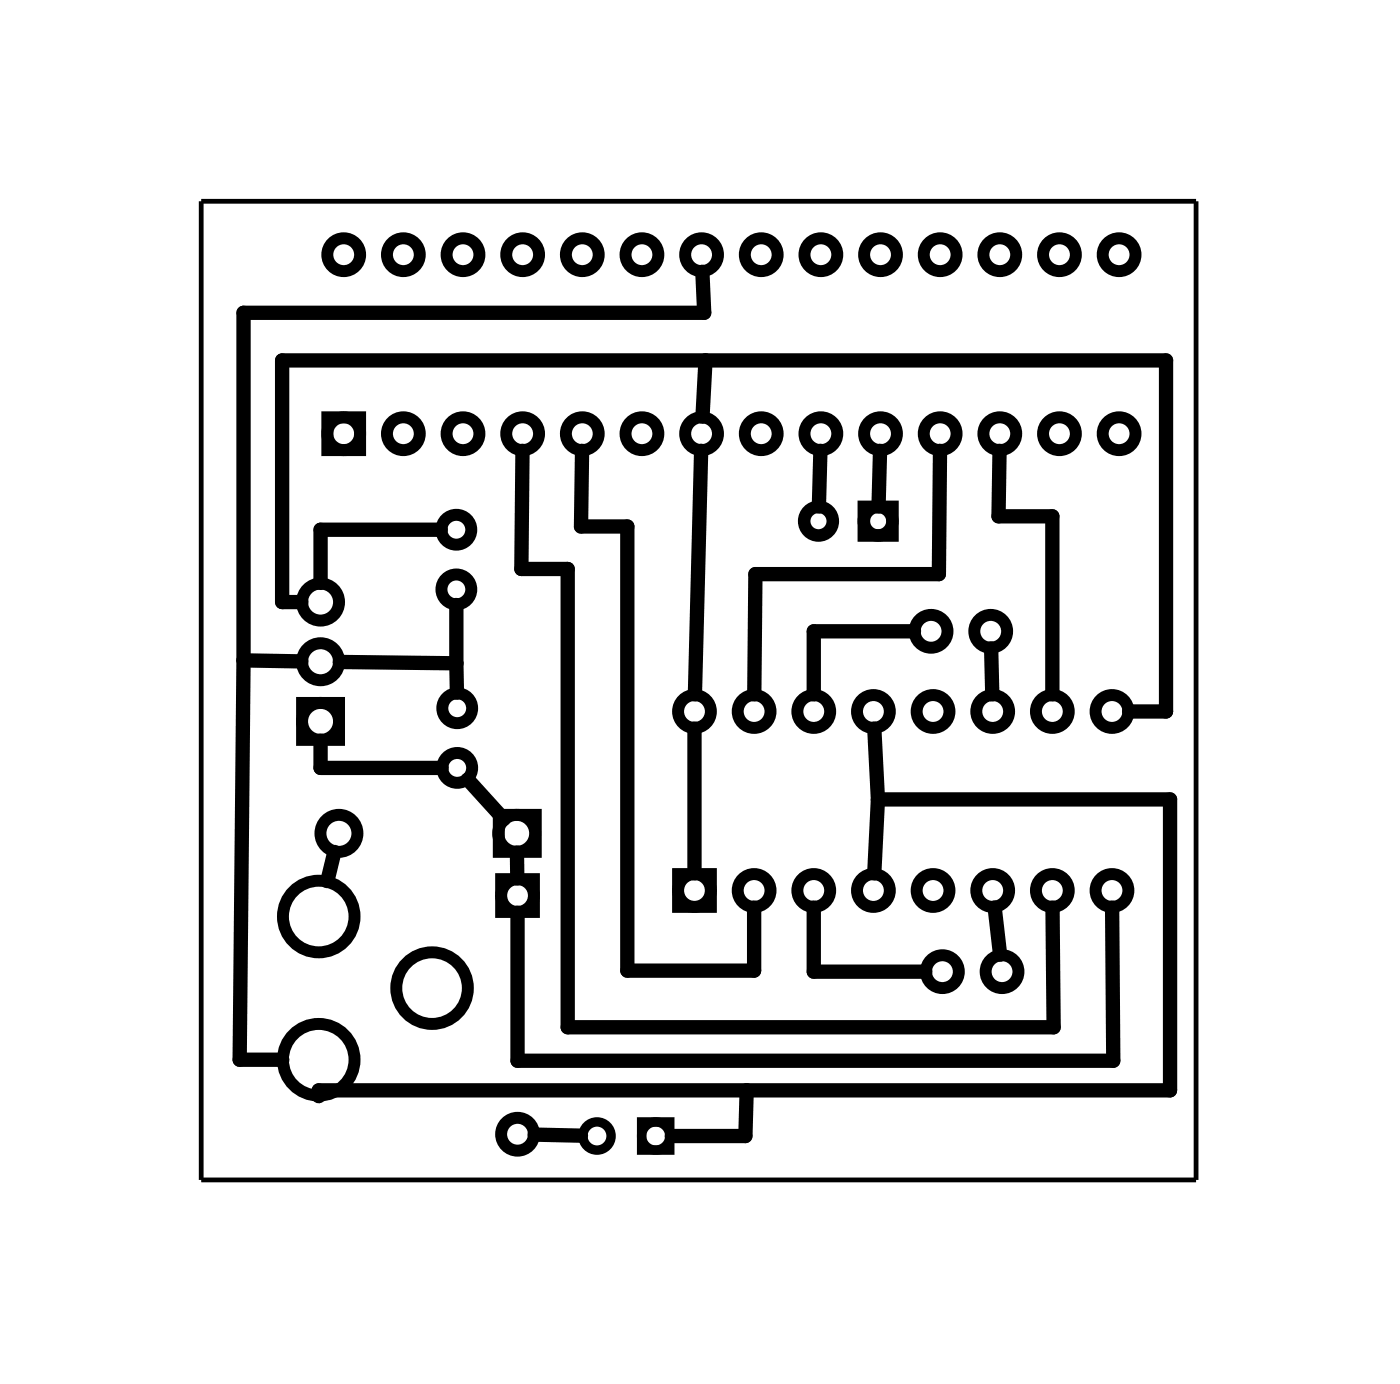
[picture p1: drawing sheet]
<svg xmlns="http://www.w3.org/2000/svg" width="60mm" height="59mm" viewBox="0 0 60 59" stroke-linecap="round" stroke-linejoin="round" font-family="sans-serif">
<path d="M8.6 8.6h42.3v41.6h-42.3z" fill="none" stroke="#000" stroke-width=".2"/>
<g fill="none" stroke="#000" stroke-width=".51">
<path d="M13.9 17.8h1.4v1.4h-1.4zM12.9 29.9h1.5v1.6h-1.5zM21.2 34.7h1.6v1.6h-1.6zM21.3 37.4h1.4v1.4h-1.4zM28.9 37.2h1.4v1.4h-1.4z"/>
<circle cx="14.6" cy="10.8" r=".7"/>
<circle cx="14.6" cy="18.5" r=".7"/>
<circle cx="17.2" cy="10.8" r=".7"/>
<circle cx="17.2" cy="18.5" r=".7"/>
<circle cx="19.7" cy="10.8" r=".7"/>
<circle cx="19.7" cy="18.5" r=".7"/>
<circle cx="22.3" cy="10.8" r=".7"/>
<circle cx="22.3" cy="18.5" r=".7"/>
<circle cx="24.8" cy="10.8" r=".7"/>
<circle cx="24.8" cy="18.5" r=".7"/>
<circle cx="27.3" cy="10.8" r=".7"/>
<circle cx="27.3" cy="18.5" r=".7"/>
<circle cx="29.9" cy="10.8" r=".7"/>
<circle cx="29.9" cy="18.5" r=".7"/>
<circle cx="32.4" cy="10.8" r=".7"/>
<circle cx="32.4" cy="18.5" r=".7"/>
<circle cx="35" cy="10.8" r=".7"/>
<circle cx="35" cy="18.5" r=".7"/>
<circle cx="37.5" cy="10.8" r=".7"/>
<circle cx="37.5" cy="18.5" r=".7"/>
<circle cx="40" cy="10.8" r=".7"/>
<circle cx="40" cy="18.5" r=".7"/>
<circle cx="42.6" cy="10.8" r=".7"/>
<circle cx="42.6" cy="18.5" r=".7"/>
<circle cx="45.1" cy="10.8" r=".7"/>
<circle cx="45.1" cy="18.5" r=".7"/>
<circle cx="47.7" cy="10.8" r=".7"/>
<circle cx="47.7" cy="18.5" r=".7"/>
<circle cx="13.6" cy="39" r="1.52"/>
<circle cx="13.7" cy="25.6" r=".79"/>
<circle cx="13.7" cy="28.2" r=".79"/>
<circle cx="13.7" cy="30.7" r=".79"/>
<circle cx="14.4" cy="35.5" r=".79"/>
<circle cx="19.4" cy="22.5" r=".64"/>
<circle cx="19.4" cy="25.1" r=".64"/>
<circle cx="19.5" cy="30.1" r=".64"/>
<circle cx="19.5" cy="32.7" r=".64"/>
<circle cx="22" cy="35.5" r=".79"/>
<circle cx="22" cy="38.1" r=".7"/>
<circle cx="29.6" cy="30.3" r=".7"/>
<circle cx="29.6" cy="37.9" r=".7"/>
<circle cx="32.1" cy="30.3" r=".7"/>
<circle cx="32.1" cy="37.9" r=".7"/>
<circle cx="34.7" cy="30.3" r=".7"/>
<circle cx="34.7" cy="37.9" r=".7"/>
<circle cx="37.2" cy="30.3" r=".7"/>
<circle cx="37.2" cy="37.9" r=".7"/>
<circle cx="39.7" cy="26.9" r=".7"/>
<circle cx="39.7" cy="30.3" r=".7"/>
<circle cx="39.7" cy="37.9" r=".7"/>
<circle cx="42.2" cy="26.9" r=".7"/>
<circle cx="42.3" cy="30.3" r=".7"/>
<circle cx="42.3" cy="37.9" r=".7"/>
<circle cx="44.8" cy="30.3" r=".7"/>
<circle cx="44.8" cy="37.9" r=".7"/>
<circle cx="47.4" cy="30.3" r=".7"/>
<circle cx="47.4" cy="37.9" r=".7"/>
<circle cx="13.6" cy="45.1" r="1.52"/>
<circle cx="18.4" cy="42.1" r="1.52"/>
<circle cx="22" cy="48.3" r=".7"/>
<circle cx="40.1" cy="41.4" r=".7"/>
<circle cx="42.7" cy="41.4" r=".7"/>
</g>
<g fill="none" stroke="#000" stroke-width=".53">
<path d="M36.8 21.6h1.2v1.2h-1.2z"/>
<circle cx="34.9" cy="22.2" r=".61"/>
<circle cx="37.4" cy="22.2" r=".61"/>
</g>
<g fill="none" stroke="#000" stroke-width=".4">
<path d="M27.3 47.8h1.2v1.2h-1.2z"/>
<circle cx="25.4" cy="48.4" r=".6"/>
<circle cx="27.9" cy="48.4" r=".6"/>
</g>
<g fill="none" stroke="#000" stroke-width=".61">
<path d="M22.3 19.2l-.1 5h2v19.5h20.7l-.1-5.1M24.8 19.2l-.1 3.2h2v18.9h5.4v-2.7M29.9 19.2l-.3 10.4M29.9 11.6l.1 1.7h-19.6v14.8M30 15.3l-.1 2.4M34.9 19.2v2.4M37.5 19.2l-.1 2.4M40 19.2v5.2h-7.8l-.1 5.2M42.6 19.2l-.1 2.8h2.3v7.6M10.4 28.1l2.4 .1M10.4 28.1l-.2 17h1.8M12.8 25.6h-.8v-10.3h37.7v15h-1.6"/>
<path d="M13.7 31.5v1.2h5.1M14.2 36.3l-.3 1.2M14.5 28.2h4.9M18.8 22.5h-5.1v2.3M19.4 28.2l.1 1.3M19.4 25.8v2.4M19.9 33.2l1.6 1.7M22 36.3v1.1M29.6 31v6.2M34.7 38.6v2.8h4.7M37.2 31l.2 3M37.4 34h12.4v12.4h-36.2v.3"/>
<path d="M37.4 34l-.2 3.2M38.9 26.9h-4.2v2.7M42.2 27.6l.1 2M42.4 38.6l.2 2M47.4 38.6v6.6h-25.4v-6.4M22.8 48.3h1.9M31.8 46.4l-.1 2h-3.1"/>
</g>
</svg>
